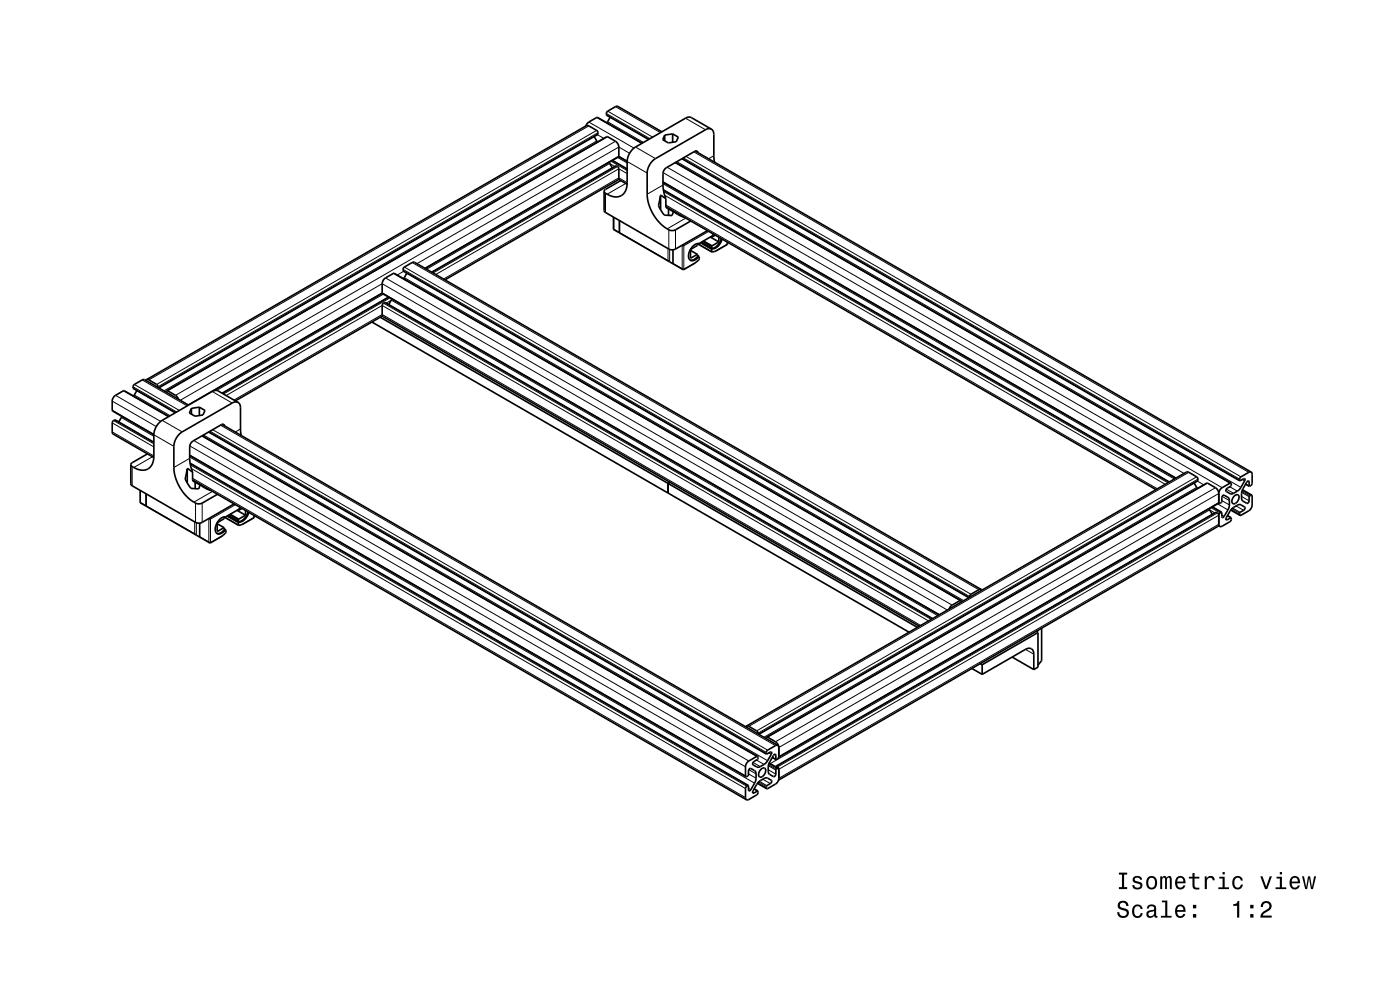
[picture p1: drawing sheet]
<svg xmlns="http://www.w3.org/2000/svg" width="297mm" height="210mm" viewBox="0 0 297 210" stroke-linecap="round" stroke-linejoin="round" font-family="sans-serif">
<g fill="none" stroke="#000" stroke-width=".35">
<path d="M124.3 26.7l.6-.8 1.9-1 9.4 5.5M126 29l.7 1.1M129.2 34.4l.7 1.2M129.4 24.9l-.7 1.1M129.9 34l3.1 1.8M131.2 38l1.8 1.1M131.3 33.2l1.7 1.1M131.7 38.3l-3.2 1.9-.3 .4M133 34.3v4.4a2.5 2.5 0 0 1-3 3l-.7-.2a1.65 1.65 0 0 1-1.1-.9M140.4 28l-9.3-5.4h-.5l-1.9 1.1v.7l8.9 5.2M140.6 38.7l108.8 62.8M141 28.7v1.2"/>
<path d="M142.7 28.4v1.8M142.7 28.4l-1.7 .3M142.7 28.4l1.2 .7-.4 1-1.7 .2-1.2-.7 .4-.9M143.3 34.5l117.8 68M144.7 33.7l118.3 68.3M147.5 32.1l117.9 68M148.1 32.4l-.2-.3h-.5l-6 3.5-.5 .5-.2 .6v3l.6 2.4M150.9 27.4l-4.2-2.5a1.25 1.25 0 0 0-1.3 .2l-10.6 6.1a3.9 3.9 0 0 0-1.8 3.1M150.9 27.4a1.26 1.26 0 0 0-1.2 .1l-10.6 6.1a3.9 3.9 0 0 0-1.8 3.1v4.5a9 9 0 0 0 5 7.7l1-.1 3.2-1.9M150.9 27.4a1.25 1.25 0 0 1 .5 1.1v4.7l.2 1.2M86.3 57.9l-.7 1.2M90.2 57l41-23.7 .1-2.1-.3-.9-.4-.3-1.9-1-93.3 53.9"/>
<path d="M91.6 57.7l39.1-22.5 .5 .4 .1 2.2-.2 .4-36.7 21.2M128.2 40.6v4.1l.1 .2 13.8 8h1.1l6.9-4M130.1 48.7l14.8 8.5M130.1 46.1v2.6M130.2 48.6l-.1 .1M131.4 46.8l.1 2.5M140.1 41.5l-.2 .9a2.05 2.05 0 0 0 .3 2.1l.1 .2a1.27 1.27 0 0 0 1.6 1h.7l.3-.9 .9 .7 1.4 .6M140.1 41.5l.2-.1 1 .7M140.1 41.5v3M140.7 40.3l107.4 61.9M141.3 42.1v1.8l.5 .4M141.3 43.8l103.9 60.1"/>
<path d="M141.7 55.3l.2 .1M141.8 44.3l1.1 .6M141.8 44.3v1.4M142.8 53v3M144.7 57l.2 .2M144.9 51.9v.1M144.9 52l.2 .1M144.9 52l-.2 .1M144.9 57.2h.1M145.1 57.1l-.1 .1M146.5 54.7v.1M146.5 53.1l1.4 .9"/>
<path d="M147.9 54l.1 .4a1.62 1.62 0 0 1-1.6 .8M147.9 54l-1.4 .8M148 51.7l-.1 .4-1.4 .9v1.7M148 54.3l.2 .1M148 54.3l.3 .1M148 51.7l3 1.8M148.3 54.4v.5l-.7 .8-2.6 1.5M148.3 54.4h-.1M148.7 51.4l2.4 1.4M149.1 51.2l1.9 1.1M149.2 51.1l1.8 1.1M150.9 50.2h.1"/>
<path d="M151 50.1v.1M151 52.2v.1M151.1 52.8l-.1 .7M151.1 52.8h.1M151.4 49.7l-.3 .4-2.8 1.6a2.54 2.54 0 0 0-2 3.4 1.29 1.29 0 0 0 1.9-.7M151.7 49.9l-.7 .3M152.5 50.3l-.1 1.1-1.4 .8M153 50.6l-.5 1.1a1.96 1.96 0 0 1-1.5 1v-.4M153.2 50.7l-.4 1a1.98 1.98 0 0 1-1.7 1.1M154.3 51.8h.1M154.3 51.8l-2.4 1.5-.9 .2M154.3 51.4v.4"/>
<path d="M78.9 68.3l62.8 36.3M80.7 67.3l113.9 65.8M81.1 62.2l-35.9 20.7M81.1 67l-31.2 18M82.4 63l-35.3 20.4M83.1 63.4l-.6 1.2M25.9 88.3l-.7 1.2M27.7 98.6v4l.2 .3 13.8 8 .7 .1 .5-.2 6.8-3.9M29 82.8l-.7 1.2M31.1 80.5l93.3-53.9 .5 .1 1.9 1.2v.6l-93.1 53.8M31.1 80.5l.5 .1 1.6 1 .3 .6M31.1 80.5l-.2 .2"/>
<path d="M31.3 96.3l-3.3 1.8-.3 .5M32.6 93.8l-8.2-4.7-.5 .3-.1 2.2 .2 .5 8.6 4.9M32.6 92.2v4.5a2.52 2.52 0 0 1-2.6 3l-1.1-.3a1.65 1.65 0 0 1-1.2-.8M35.4 82.9l1.9 1 .6 .8M35.4 82.9l-.1 .3M35.8 88.3l-9.4-5.4-2.2 1.3-.4 .8 .1 2.2 8.7 5M39.7 99.4v3.1M40 85.9l-9.3-5.4-.5 .1-1.9 1.1v.7l8.9 5.2M40.2 96.6l118 68.2M40.3 98.2l118.5 68.4M40.6 86.6v1.2M42.3 86.4v1.7"/>
<path d="M42.3 86.4l-1.7 .2M42.3 86.4l1.2 .7-.5 .9-1.6 .3-1.2-.7 .4-1M42.9 92.4l117.8 68M44.3 91.6l118.3 68.4M47.1 90l117.9 68.1M47.7 90.3l-.2-.3-.5 .1-6.1 3.5-.4 .4-.3 .7 .1 2.9 .5 2.5M50.5 85.4l-4.2-2.5a1.26 1.26 0 0 0-1.3 .1l-10.6 6.2a3.9 3.9 0 0 0-1.8 3M50.5 85.4a1.24 1.24 0 0 0-1.2 .1l-10.6 6.1a3.9 3.9 0 0 0-1.8 3.1v4.5a9 9 0 0 0 5 7.7l.9-.1 3.3-2M50.5 85.4a1.24 1.24 0 0 1 .5 1.1v4.7l.2 1.2M29.7 106.6l14.8 8.6M29.7 104v2.6M29.8 106.6h-.1"/>
<path d="M31 104.7v2.6M40.8 100.1l.1 1.7 .5 .5M40.8 100.1l-.9-.7-.2 .1-.2 .9a2.02 2.02 0 0 0 .2 2.1l.2 .2a1.27 1.27 0 0 0 1.6 1h.7l.3-.9 .9 .7 1.3 .5M40.9 101.8l117.5 67.8M41.3 113.2l.2 .2M41.4 102.3l1 .6M41.4 102.3v1.4M42.4 111v3M44.3 115l.2 .2M44.5 109.9v.1M44.5 110l.2 .1M44.5 110l-.2 .1"/>
<path d="M44.5 115.2h.1M44.7 115.1l-.1 .1M46.1 112.7h.1M46.1 111.1l1.4 .8M47.5 111.9l.1 .5a1.6 1.6 0 0 1-1.6 .7M47.5 111.9l-1.4 .8M47.6 109.6l-.1 .4-1.4 1v1.7M47.6 112.3l.2 .1M47.6 112.2l.3 .2M47.6 109.7l3 1.7M47.9 112.4v.5l-.6 .7-2.7 1.6M47.9 112.4h-.1"/>
<path d="M48.3 109.4l2.4 1.3M48.3 109.4l2.3 1.2M48.7 109.2l1.9 1.1M48.8 109.1l1.8 1M50.5 108.1l.1 .1M50.6 108.1v.1M50.6 110.3v.3M50.6 110.1v.2M50.7 110.8l-.1 .6M50.7 110.7v.1M51 107.7l-.4 .3-2.7 1.6a2.53 2.53 0 0 0-2 3.4 1.28 1.28 0 0 0 1.9-.6M51.3 107.8l-.7 .4"/>
<path d="M52.1 108.3l-.1 1-1.4 .8M52.6 108.6l-.5 1.1a1.96 1.96 0 0 1-1.5 .9M52.8 108.7l-.4 1a1.99 1.99 0 0 1-1.7 1M53.9 109.8h.1M53.9 109.8l-2.4 1.4-.9 .2M53.9 109.3v.5M141.7 104.6l51.2 29.5M142.1 102.3l-.4 .2v2.1M253.3 102.4l.7 1.2M256.5 107.9l.7 1.2M257.2 107.5l2 1.2M258.5 111.5l.3 .2"/>
<path d="M258.5 106.7l.1 .1M258.6 111.2l.2 .5M258.6 106.6v.2M258.6 111.2l-.2 .5-93.2 53.8M258.6 109.3l-.2-.4-.4-.2-93.4 53.8M258.6 106.6l-.1 .2-93.3 53.8M258.6 104.7l-.5-1.1-2.1-1.1-93.3 53.9M258.6 104.7v1.9M258.6 109.3v1.9M258.6 106.8l.6-.3v-1.2l.3-.3 1.2 .7 .1 .5-.1 1.5-1.3 2.1-.2-.2v-.9M259.2 108.7l-.5 .3-.1 .3M260.4 109.4l.8 .4"/>
<path d="M261.1 108.2l2 1.1M261.1 102.5l-2 1.1-.4 .6-.1 .5M261.2 109.8v.5l-.3 .4-1.7 .9-.4 .1M261.8 105.2a.58 .58 0 0 1 .9-.2 .58 .58 0 0 1 .1 .9 1 1 0 0 1-1.3 .9 1.25 1.25 0 0 1 .3-1.6zM263 102l.9-.5 .2 .1-.1 .4-1 1.7-.5 .5-1.3 .6-1.1-.7 .1-.4 1-.7-.1-.5M263.1 109.3l-.1-.5 1-.7 .1-.4-1.1-.7-1.3 .6-.5 .5-1.1 1.7v.4l.2 .1 .9-.5M263.6 103.9l1.9 1.1M264.2 102.7l.8 .5M265 103.2v-1l-.2-.2-1.3 2.1-.1 1.5 .1 .5 1.1 .7 .3-.3 .1-1.1 .5-.4M265.4 100.1l-.4 .1-1.7 .9-.3 .4v.5M265.4 100.1l.2 .5v1.9l-.1 .4-.5 .3M265.5 105l.1 2.1-.2 .8-.5 .5-1.8 .9"/>
<path d="M197.9 131.2l-116.2-67-.5 .3-.1 2.2 .2 .5 113.7 65.6M203.9 127.4l-120.3-69.4-1.8 1-.5 .5-.2 .7 .1 2.1 118 68.1M203.9 127.4v.3M203.9 127.4l-2.1 1.1-.5 .7M208.1 125l-120.2-69.4-.4 .1-1.9 1.1-.1 .7 120 69.3M208.1 125l.2 .2M208.1 125l-.4 .1-1.7 1-.3 .6M214.7 139.4l4.6 2.6M220.2 134.2v7.3l-.9 .5M220.2 134.2l-11.8 6.8M220.3 133.6l-.3 .4 .2 .2M221 133.2v6.9l-.8 1"/>
<path d="M158.4 154l93.3-53.9 .5 .1 1.9 1.2v.6l-93.1 53.8M158.4 154l.5 .1 1.6 .9 .3 .7M158.4 154l-.2 .2M162.6 160l.9-.5 .2 .1-.1 .4-1 1.7-.5 .5-1.3 .6-1.1-.7 .1-.4 .9-.6v-.7M162.7 156.4l2 1.1 .3 .4 .2 .7M162.7 156.4l-.1 .3M165 158.1h-.5l-1.6 1-.3 .4v.5M165 158.1l.2 .5M165.2 158.6v2l-.6 .5M206.2 141.8l2.2 1.3M207.9 140.8l.5 .2M208.4 141v2.1"/>
<path d="M219.3 142v-3.2a1.08 1.08 0 0 0-.5-1.2 1.08 1.08 0 0 0-1.3 .1l-9.1 5.4M158.2 164.8l.6-.4v-.9a.49 .49 0 0 1 .5-.5l1 .6 .1 1.6-.3 .9-1.1 1.7-.2-.2v-1M158.8 166.6l-.5 .3-.1 .4v1.9l.2 .4M160 167.3l.8 .5M160.7 166.2l2 1.1M160.7 160.4l-1.8 1-.5 .5-.2 .8v2.1M160.8 167.8v.5l-.3 .3-1.7 1h-.4M161.4 163.2a.58 .58 0 0 1 .8-.2 .58 .58 0 0 1 .2 .8 1.01 1.01 0 0 1-1.3 1 1.26 1.26 0 0 1 .3-1.6zM162.7 167.3l-.1-.5 1-.7 .1-.4-1.1-.7-1.7 .9-1.2 1.9v.4l.2 .1 .9-.5M163.2 161.8l1.9 1.2M163.8 160.7l.8 .4M164.6 161.1v-.9l-.3-.2-1.2 2.1-.1 1.5 .1 .5 1.1 .6 .3-.3 .1-1.1 .5-.3"/>
<path d="M164.6 162.5l.4 .3 .2 .4M164.6 162.5v.2M165.1 163l.1 .2M165.2 163.2v2l-.2 .6-.5 .5-1.8 1"/>
</g>
<g fill="none" stroke="#000" stroke-width=".21">
<path d="M124.9 25.9l9.6 5.5M124.9 26.7l-93.3 53.9M126.6 24.9l9.5 5.5M126.6 27.7l-93.4 53.9M126.6 29.9l-91.8 53M126.7 28.6l1.4 .8M126.9 28.4l-93.3 53.9M126.9 28.2l-93.4 53.8M128.6 24.4l9 5.2M128.6 24.1l9.3 5.3M128.9 25.8l7.6 4.4M128.9 23.6l9.6 5.5"/>
<path d="M128.9 29l-93.3 53.9M129.6 34.2l3.4 2M129.9 34.1l3.1 1.8M130.4 35.3l-1-.6-38.9 22.4M130.6 22.6l9.5 5.5M130.6 30l-93.4 53.9M130.8 35.2l-39.2 22.6M131 35.3l-39.1 22.6M131 33.4l2 1.2M132.8 38.9l-4 2.3M133 38.7l-1.7-1-37.2 21.5M133 36.8l-1.7-1-38.9 22.4"/>
<path d="M133 34.3l4.3 2.4M133.1 34.1l-1.8-1-41.2 23.8M133.6 32.5l-2.3-1.3-42.9 24.7M134.8 31.2l4.3 2.4M140.6 39l108.5 62.6M140.6 38.5l108.9 62.9M140.6 39.3l-3.3 1.9M140.7 36.6l110.5 63.8M141.5 35.5l117.8 68M143.2 34.5l117.7 68M143.6 34.3l119.6 69.1M144.7 33.6l118.3 68.3"/>
<path d="M145 33.5l118 68.1M145.4 25.1l4.3 2.4M145.5 33.2l117.8 67.9M147.2 32.2l117.7 68M151.4 33l-1.1 .7M81.8 59l120.2 69.4M83.4 58l120.3 69.4M85.5 57.1l120.2 69.4M85.5 57.4l120.1 69.4M85.6 57.6l-1.3 .7M85.8 58.9l118.6 68.5M85.8 56.6l120.2 69.5"/>
<path d="M87.4 55.7l120.2 69.4M128.5 41v4.1M130.2 46.1v2.5l1.2 .7M131.5 46.8v2.5l10.2 6v-2.6M140.7 40.3l107.3 62M140.8 40.7l107 61.7M141 41.4l106.2 61.3M141.3 43.5l104.2 60.2M141.9 48.8v4M142.1 52.9v2.6M143.3 48.8v4M144.6 52.1l.1 4.9-1.9-1.1"/>
<path d="M145.5 46.3l-4 2.2M146.5 54.7l.1 .1M148 54.3l.2 .1M148 51.7l3 1.7M148.5 51.5l2.5 1.5M148.7 51.4l2.4 1.4M150.4 49.1l-5.3 3v5l2.6-1.5M150.6 50.3l1.8 1.1M150.8 50.2l1.7 1M154.3 51.3v.5l-2.7 1.5M81.3 62.4l-35.3 20.4M81.4 64.3l116.2 67.1"/>
<path d="M81.6 64.2l116.2 67.1M82.5 63l-35.3 20.4M82.7 63.2l-35.3 20.4M83 63.7l-1.1 .6M83 63.7l115.9 66.9M23.8 91.6l8.8 5.1M23.8 89.7l8.8 5.1M23.8 87l8.8 5.1M23.8 85.1l9.4 5.4M24.1 89.2l8.5 4.9M24.3 89.1l8.3 4.8M24.5 83.9l9.6 5.5"/>
<path d="M25.7 88.6l6.9 3.9M26.2 82.9l9.5 5.5M28 99v4M28.2 82.3l9 5.2M28.2 82l9.3 5.4M28.5 83.8l7.6 4.4M28.5 81.6l9.5 5.5M30.2 80.6l9.5 5.5M32.3 96.9l-3.9 2.3M32.6 92.2l4.3 2.5M34.4 89.2l4.3 2.4M38.2 84.9l42.9-24.7 119.9 69.2"/>
<path d="M39.9 85.9l41.2-23.8 118.2 68.3M40.2 96.5l118 68.1M40.2 96.9l119.9 69.2M40.2 97.2l-3.3 2M40.3 94.6l117.9 68.1M40.3 98.3l118.4 68.3M40.4 98.6l118 68.2M40.6 99.4l117.6 67.9M41.1 93.5l117.8 67.9M42.8 92.5l117.7 68M43.2 92.3l119.6 69.1M44.3 91.6l118.3 68.3"/>
<path d="M44.6 91.5l118 68.1M45 83l4.3 2.5M45.1 91.1l117.8 68M46.8 90.2l117.7 68M48 83.9l33.1-19.1 115.9 66.9M49.6 84.9l31.5-18.2 114.2 66M51 91l-1.1 .7M29.8 104.1v2.5l1.2 .7M31 104.8v2.5l10.3 5.9v-2.5M40.8 101.5l117.4 67.7M41.5 106.7v4.1M41.7 110.9v2.6"/>
<path d="M42.9 106.7v4.1M44.2 110l.1 5-1.9-1.2M45.1 104.2l-4 2.3M46.1 112.7h.1M47.6 112.3l.2 .1M47.6 109.6l3 1.8M48.1 109.5l2.5 1.4M48.3 109.4l2.4 1.4M50 107.1l-5.3 3v5l2.6-1.5M50.2 108.3l1.8 1M50.4 108.2l1.7 1M53.9 109.3v.5l-2.7 1.5"/>
<path d="M252.2 100.2l-93.3 53.9M253.9 101.1l-93.4 53.9M253.9 103.4l-91.8 53M254 102.1l1.4 .7M254.1 101.9l-93.2 53.8M254.1 101.6l-93.3 53.9M256.2 102.5l-93.3 53.9M256.6 108.2l-93.2 53.8M256.6 108.2l1.1 .6M256.9 107.7l1.9 1.1M257.2 107.5l1.9 1.2M257.9 103.5l-93.4 53.8"/>
<path d="M258 108.7l-93.3 53.8M258.3 108.8l-93.4 53.9M258.3 106.9l2.2 1.3M258.6 111.2l-93.4 53.9M258.6 109.3l-93.4 53.9M258.6 106.6l-93.4 53.9M258.6 104.7l-93.4 53.9M259.2 109.2l.5 .3M259.2 106.2l1.6 .9M259.3 105.3l1.5 .9M260.1 110.1l.3 .2M260.2 103.8l1.5 .8"/>
<path d="M260.4 109.4l.7 .4M260.9 103.3l1.6 .9M261.2 108.1l1.8 1M261.3 107.9l1.7 1M261.5 107.8l1.6 .9M262.2 107.3l1.6 .9M263.4 105.3l1.6 .9M263.4 104.5l1.6 .9M263.5 104.2l1.6 1M263.5 104l1.8 1M263.5 101.7l.5 .3M264.3 102.7l.7 .4"/>
<path d="M264.7 102.1l.3 .1M217.5 137.7l1.8 1.1M163.1 159.7l.5 .3M158.8 167.2l.5 .3M158.8 164.2l1.6 .9M158.9 163.3l1.5 .9M159.7 168.1l.2 .1M159.8 161.7l1.5 .9M160 167.4l.7 .4M160.5 161.2l1.6 1M160.8 166.1l1.8 1M160.9 165.9l1.7 .9"/>
<path d="M161.1 165.7l1.6 1M161.8 165.3l1.6 .9M163 163.3l1.6 .9M163 162.4l1.6 .9M163 162.2l1.7 1M163.1 162l1.8 1M163.9 160.6l.7 .5M164.3 160l.3 .2"/>
</g>
<g fill="#000">
<path d="M237.4 191.3a.96 .96 0 0 0-.3 1.1 .96 .96 0 0 0 1 .6 .77 .77 0 0 1 .9 1 .84 .84 0 0 1-1 .3 .84 .84 0 0 1-.6-.8h-.4a1.21 1.21 0 0 0 1.5 1.3 1.21 1.21 0 0 0 .7-1.8l-1.2-.5a.58 .58 0 0 1-.4-.8 .58 .58 0 0 1 .9-.2l.2 .2 .2 .5h.5a1.16 1.16 0 0 0-.7-1.1 1.16 1.16 0 0 0-1.3 .2zM240.5 192.2a1.52 1.52 0 0 0 .8 2.5 1.05 1.05 0 0 0 1.1-1h-.4a.67 .67 0 0 1-.7 .6 .67 .67 0 0 1-.6-.6 1.12 1.12 0 0 1 .6-1.5 .6 .6 0 0 1 .7 .6h.4a1.09 1.09 0 0 0-.8-.9 1.09 1.09 0 0 0-1.1 .3zM243.6 192.1l-.3 .6h.4a.55 .55 0 0 1 .7-.5 .55 .55 0 0 1 .3 .8h-.2a1 1 0 0 0-1 .2 1 1 0 0 0-.3 1.1 .94 .94 0 0 0 1.7 0l.1 .3 .5 .1v-.4h-.2v-.2v-1.4a1.02 1.02 0 0 0-.7-.9 1.02 1.02 0 0 0-1 .3zM243.7 193.6l1.1-.3a.77 .77 0 0 1-.2 .8 .77 .77 0 0 1-.9 .1l-.1-.3zM246.5 191v.4h.7v2.9h-.9v.3h2.2v-.3h-.9v-3.3zM249.6 192.2a1.54 1.54 0 0 0 .8 2.5 1.06 1.06 0 0 0 1.1-.8h-.5l-.2 .3-.4 .1a.76 .76 0 0 1-.7-.9h1.8a1.16 1.16 0 0 0-.5-1.3 1.16 1.16 0 0 0-1.4 .1zM249.9 192.4a.66 .66 0 0 1 .8-.1 .66 .66 0 0 1 .3 .7h-1.3zM253.1 193.9v.7h.7v-.7zM253.1 191.9v.8h.7v-.8z" fill-rule="evenodd"/>
<path d="M237.4 185.1v.4h.6v2.7h-.6v.4h1.7v-.4h-.6v-2.7h.6v-.4zM240.5 186a.76 .76 0 0 0-.2 .9 .76 .76 0 0 0 .7 .5l.9 .3a.63 .63 0 0 1-.6 .6 .63 .63 0 0 1-.7-.5h-.4a1.07 1.07 0 0 0 1.2 .9 1.07 1.07 0 0 0 .9-1.2l-.4-.4-1.1-.3a.54 .54 0 0 1 .4-.7 .54 .54 0 0 1 .7 .5h.4a1.03 1.03 0 0 0-.7-.8 1.03 1.03 0 0 0-1.1 .2zM243.5 186.2a1.53 1.53 0 0 0 .8 2.5 1.48 1.48 0 0 0 1.2-1.5 1.48 1.48 0 0 0-1.2-1.4l-.5 .1zM243.8 186.5a.67 .67 0 0 1 .7-.3 .67 .67 0 0 1 .5 .6 1.11 1.11 0 0 1-.7 1.5 1.17 1.17 0 0 1-.5-1.8zM246.1 185.9v2.7h.4l.1-2.1 .2-.3h.2l.1 .3 .1 2.1h.3l.1-2.1 .3-.3 .2 .1 .1 .4v1.9h.4v-1.9a.69 .69 0 0 0-.5-.9l-.6 .4-.2-.3-.3-.1-.5 .4v-.3zM249.6 186.2a1.54 1.54 0 0 0 .8 2.5 1.06 1.06 0 0 0 1.1-.9h-.5l-.2 .4-.4 .1a.76 .76 0 0 1-.7-.9h1.8a1.16 1.16 0 0 0-.5-1.4 1.16 1.16 0 0 0-1.4 .2zM249.9 186.4a.66 .66 0 0 1 .8-.1 .66 .66 0 0 1 .3 .7h-1.3zM253 185.2v.8h-.8v.4h.8v1.8a1.05 1.05 0 0 0 1.4 .5v-.4l-.9-.1-.1-.6v-1.2h1v-.4h-1v-.8zM255.6 185.9v2.7h.4v-1.6a.67 .67 0 0 1 .4-.7 .67 .67 0 0 1 .8 .2l.1 .2h.4a.89 .89 0 0 0-.7-.9 .89 .89 0 0 0-1 .5v-.4zM258.7 186v.4h.7v1.8h-.9v.4h2.2v-.4h-.9v-2.2zM259.4 185v.5h.4v-.5zM261.7 186.2a1.53 1.53 0 0 0 .9 2.5 1.05 1.05 0 0 0 1.1-1.1h-.5a.67 .67 0 0 1-.6 .7 .67 .67 0 0 1-.7-.6 1.12 1.12 0 0 1 .7-1.5 .59 .59 0 0 1 .6 .6h.5a1.09 1.09 0 0 0-.8-1 1.09 1.09 0 0 0-1.2 .4zM267.4 185.9l1 2.7h.4l1-2.7h-.4l-.8 2.2-.8-2.2zM270.8 186v.4h.7v1.8h-.9v.4h2.3v-.4h-.9v-2.2zM271.5 185v.5h.5v-.5zM273.9 186.2a1.54 1.54 0 0 0 .8 2.5 1.05 1.05 0 0 0 1-.9h-.4l-.2 .4-.4 .1a.76 .76 0 0 1-.7-.9h1.8a1.16 1.16 0 0 0-.5-1.4 1.16 1.16 0 0 0-1.4 .2zM274.2 186.4a.66 .66 0 0 1 .8-.1 .66 .66 0 0 1 .3 .7h-1.3zM276.2 185.9l.7 2.7h.4l.4-2.3 .4 2.3h.4l.7-2.7h-.4l-.5 2.3-.4-2.3h-.4l-.4 2.3-.5-2.3z" fill-rule="evenodd"/>
<path d="M261.6 191.8v.4h.8v2.4h.5v-3.5h-.3a.77 .77 0 0 1-1 .7zM265.2 193.9v.7h.7v-.7zM265.2 191.9v.8h.7v-.8zM267.8 191.4l-.3 1h.4a.7 .7 0 0 1 .5-.9 .7 .7 0 0 1 .9 .6 .7 .7 0 0 1-.5 .8 1.8 1.8 0 0 0-1.4 1.7h2.4v-.4h-1.9a2.2 2.2 0 0 1 1.5-1.1 1.13 1.13 0 0 0 0-1.7 1.13 1.13 0 0 0-1.6 0z" fill-rule="evenodd"/>
</g>
</svg>
